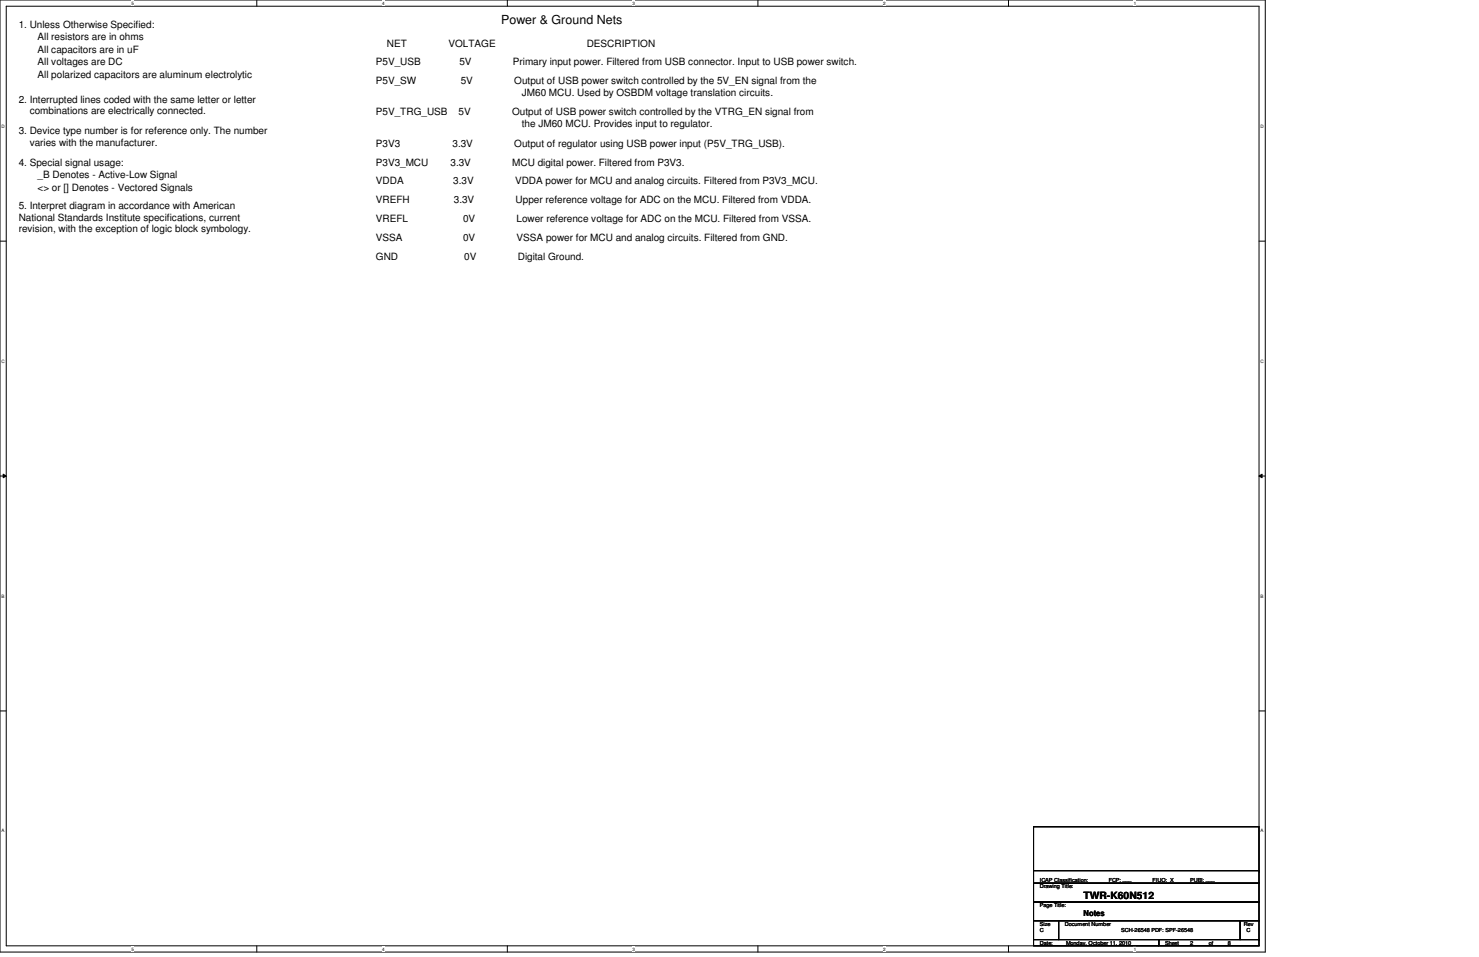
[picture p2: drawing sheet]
<svg xmlns="http://www.w3.org/2000/svg" width="432mm" height="279mm" viewBox="0 0 432 279" stroke-linecap="round" stroke-linejoin="round" font-family="sans-serif">
<defs><g id="words">
<text font-size="3.6" x="146.3" y="6.9">Power &amp; Ground Nets</text>
<g font-size="2.9">
<text x="5.5" y="8.1">1. Unless Otherwise Specified:</text>
<text x="11" y="11.8">All resistors are in ohms</text>
<text x="11" y="15.4">All capacitors are in uF</text>
<text x="112.9" y="13.6">NET</text>
<text x="130.9" y="13.6">VOLTAGE</text>
<text x="171.3" y="13.6">DESCRIPTION</text>
<text x="11" y="19.1">All voltages are DC</text>
<text x="11" y="22.7">All polarized capacitors are aluminum electrolytic</text>
<text x="109.7" y="19.1">P5V_USB</text>
<text x="134.1" y="19.1">5V</text>
<text x="149.7" y="19.1">Primary input power. Filtered from USB connector. Input to USB power switch.</text>
<text x="109.7" y="24.6">P5V_SW</text>
<text x="134.5" y="24.6">5V</text>
<text x="150.2" y="24.6">Output of USB power switch controlled by the 5V_EN signal from the</text>
<text x="152.4" y="27.9">JM60 MCU. Used by OSBDM voltage translation circuits.</text>
<text x="5.5" y="30.1">2. Interrupted lines coded with the same letter or letter</text>
<text x="8.7" y="33.4">combinations are electrically connected.</text>
<text x="109.7" y="33.7">P5V_TRG_USB</text>
<text x="133.9" y="33.7">5V</text>
<text x="149.5" y="33.7">Output of USB power switch controlled by the VTRG_EN signal from</text>
<text x="5.5" y="39.2">3. Device type number is for reference only. The number</text>
<text x="152.4" y="37">the JM60 MCU. Provides input to regulator.</text>
<text x="8.7" y="42.5">varies with the manufacturer.</text>
<text x="109.7" y="42.8">P3V3</text>
<text x="132.1" y="42.8">3.3V</text>
<text x="150.2" y="42.8">Output of regulator using USB power input (P5V_TRG_USB).</text>
<text x="5.5" y="48.3">4. Special signal usage:</text>
<text x="11" y="52">_B Denotes - Active-Low Signal</text>
<text x="109.7" y="48.3">P3V3_MCU</text>
<text x="109.7" y="53.8">VDDA</text>
<text x="131.5" y="48.3">3.3V</text>
<text x="132.3" y="53.8">3.3V</text>
<text x="149.6" y="48.3">MCU digital power. Filtered from P3V3.</text>
<text x="150.4" y="53.8">VDDA power for MCU and analog circuits. Filtered from P3V3_MCU.</text>
<text x="11" y="55.7">&lt;&gt; or [] Denotes - Vectored Signals</text>
<text x="109.7" y="59.3">VREFH</text>
<text x="132.5" y="59.3">3.3V</text>
<text x="150.5" y="59.3">Upper reference voltage for ADC on the MCU. Filtered from VDDA.</text>
<text x="5.5" y="61.1">5. Interpret diagram in accordance with American</text>
<text x="5.5" y="64.5">National Standards Institute specifications, current</text>
<text x="109.7" y="64.8">VREFL</text>
<text x="135.2" y="64.8">0V</text>
<text x="150.8" y="64.8">Lower reference voltage for ADC on the MCU. Filtered from VSSA.</text>
<text x="5.5" y="67.8">revision, with the exception of logic block symbology.</text>
<text x="109.7" y="70.3">VSSA</text>
<text x="135.2" y="70.3">0V</text>
<text x="150.8" y="70.3">VSSA power for MCU and analog circuits. Filtered from GND.</text>
<text x="109.7" y="75.8">GND</text>
<text x="135.6" y="75.8">0V</text>
<text x="151.2" y="75.8">Digital Ground.</text>
<text x="316.4" y="262.4">TWR-K60N512</text>
</g>
<text font-size="2.4" x="316.4" y="267.4">Notes</text>
<g font-size="1.6">
<text x="303.6" y="257.5">ICAP Classification:</text>
<text x="323.7" y="257.5">FCP: ___</text>
<text x="336.5" y="257.5">FIUO: X</text>
<text x="347.5" y="257.5">PUBI: ___</text>
<text x="303.6" y="259.3">Drawing Title:</text>
<text x="303.6" y="264.8">Page Title:</text>
<text x="303.6" y="270.3">Size</text>
<text x="303.6" y="275.8">Date:</text>
<text x="303.6" y="272.1">C</text>
<text x="310.9" y="270.3">Document Number</text>
<text x="311.2" y="275.8">Monday, October 11, 2010</text>
<text x="327.4" y="272.1">SCH-26548 PDF: SPF-26548</text>
<text x="340.1" y="275.8">Sheet</text>
<text x="347.5" y="275.8">2</text>
<text x="352.9" y="275.8">of</text>
<text x="358.4" y="275.8">8</text>
<text x="363.2" y="270.3">Rev</text>
<text x="363.9" y="272.1">C</text>
</g>
<g font-size="1.3">
<text x="38.4" y="1.4">5</text>
<text x="111.5" y="1.4">4</text>
<text x="184.7" y="1.4">3</text>
<text x="257.9" y="1.4">2</text>
<text x="331" y="1.4">1</text>
<text x=".5" y="37.3">D</text>
<text x="368" y="37.3">D</text>
<text x=".5" y="105.9">C</text>
<text x="368" y="105.9">C</text>
<text x=".5" y="174.5">B</text>
<text x="368" y="174.5">B</text>
<text x=".5" y="243">A</text>
<text x="368" y="243">A</text>
<text x="38.4" y="277.5">5</text>
<text x="111.5" y="277.5">4</text>
<text x="184.7" y="277.5">3</text>
<text x="257.9" y="277.5">2</text>
<text x="331" y="277.5">1</text>
</g>
</g></defs>
<path d="M0 0h369.4v278h-369.4zM1.8 1.8h365.8v274.3h-365.8z" fill="none" stroke="#000" stroke-width=".29"/>
<g fill="#fff">
<path d="M38.4 .2h.7v1.5h-.7z"/>
<path d="M38.4 276.4h.7v1.4h-.7z"/>
</g>
<path d="M75 0v1.8M75 276.1v1.9" fill="none" stroke="#000" stroke-width=".29"/>
<g fill="#fff">
<path d="M111.5 .2h.8v1.5h-.8z"/>
<path d="M111.5 276.4h.8v1.4h-.8z"/>
</g>
<path d="M148.1 0v1.8M148.1 276.1v1.9" fill="none" stroke="#000" stroke-width=".29"/>
<g fill="#fff">
<path d="M184.7 .2h.7v1.5h-.7z"/>
<path d="M184.7 276.4h.7v1.4h-.7z"/>
</g>
<path d="M221.3 0v1.8M221.3 276.1v1.9" fill="none" stroke="#000" stroke-width=".29"/>
<g fill="#fff">
<path d="M257.9 .2h.7v1.5h-.7z"/>
<path d="M257.9 276.4h.7v1.4h-.7z"/>
</g>
<path d="M294.4 0v1.8M294.4 276.1v1.9" fill="none" stroke="#000" stroke-width=".29"/>
<g fill="#fff">
<path d="M331 .2h.7v1.5h-.7z"/>
<path d="M331 276.4h.7v1.4h-.7z"/>
<path d="M.5 36.1h.9v1.5h-.9z"/>
<path d="M368 36.1h1v1.5h-1z"/>
<path d="M.5 104.7h.9v1.5h-.9z"/>
<path d="M368 104.7h1v1.5h-1z"/>
</g>
<path d="M0 70.4h1.8M367.6 70.4h1.8" fill="none" stroke="#000" stroke-width=".29"/>
<g fill="#fff">
<path d="M.5 173.3h.8v1.5h-.8z"/>
<path d="M368 173.3h.9v1.5h-.9z"/>
</g>
<path d="M0 139h1.8M.9 138.4l.9 .6-.9 .5zM367.6 139l.9-.6v1.1zM367.6 139h1.8" fill="none" stroke="#000" stroke-width=".29"/>
<path d="M.9 138.4l.9 .6-.9 .5zM367.6 139l.9-.6v1.1z" fill="#000"/>
<g fill="#fff">
<path d="M.5 241.9h.8v1.4h-.8z"/>
<path d="M368 241.9h.9v1.4h-.9z"/>
</g>
<path d="M0 207.6h1.8M367.6 207.6h1.8M301.8 257.9h65.8v5.5h-65.8zM301.8 241.4h65.8v16.5h-65.8zM301.8 254.2h65.8M367.6 254.2h.1M301.8 263.4h65.8v5.4h-65.8zM301.8 268.8h7.3v5.5h-7.3zM301.8 274.3h36.5v1.8h-36.5zM309.1 268.8h53v5.5h-53zM338.3 274.3h29.3v1.8h-29.3zM362.1 268.8h5.5v5.5h-5.5z" fill="none" stroke="#000" stroke-width=".29"/>
<use href="#words"/>
</svg>
